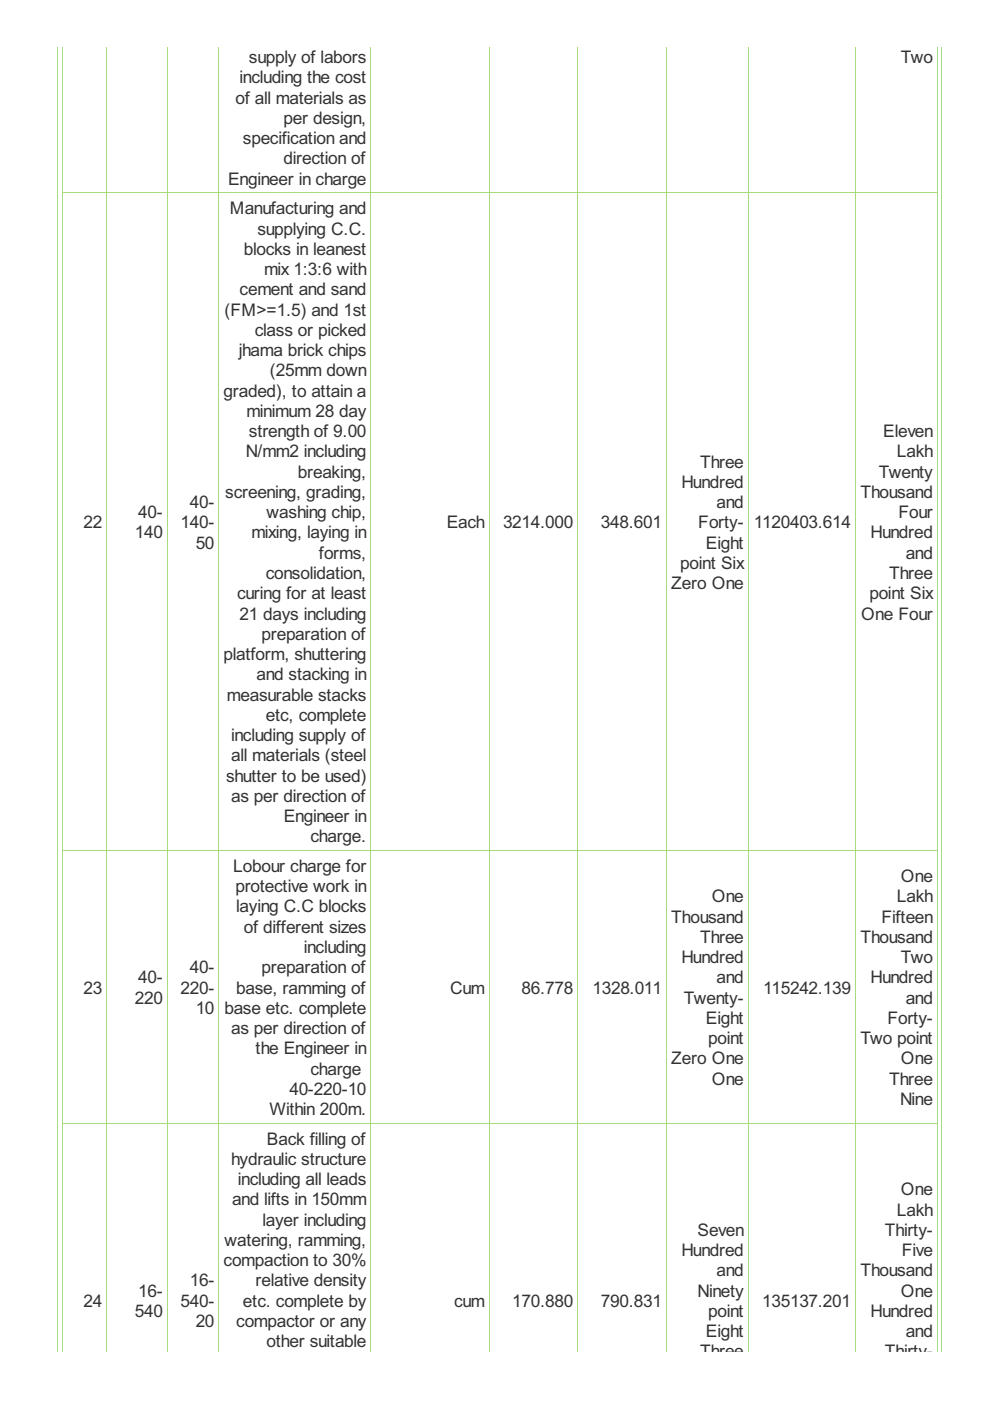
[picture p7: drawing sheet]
<svg xmlns="http://www.w3.org/2000/svg" width="210mm" height="297mm" viewBox="0 0 210 297" stroke-linecap="round" stroke-linejoin="round" font-family="sans-serif">
<defs><g id="words">
<g font-size="4.1" fill="#333">
<text x="50.8" y="17.7">including the cost</text>
<text x="52.8" y="13.4">supply of labors</text>
<text x="191" y="13.4">Two</text>
<text x="49.9" y="22">of all materials as</text>
<text x="60.1" y="26.3">per design,</text>
<text x="51.5" y="30.6">specification and</text>
<text x="60.1" y="34.9">direction of</text>
<text x="48.4" y="39.2">Engineer in charge</text>
<text x="48.7" y="45.4">Manufacturing and</text>
<text x="54.6" y="49.7">supplying C.C.</text>
<text x="51.7" y="54">blocks in leanest</text>
<text x="56" y="58.3">mix 1:3:6 with</text>
<text x="50.8" y="62.6">cement and sand</text>
<text x="47.6" y="66.9">(FM&gt;=1.5) and 1st</text>
<text x="54" y="71.2">class or picked</text>
<text x="50.6" y="75.5">jhama brick chips</text>
<text x="57.2" y="79.8">(25mm down</text>
<text x="47.4" y="84.1">graded), to attain a</text>
<text x="52.2" y="88.4">minimum 28 day</text>
<text x="52.8" y="92.7">strength of 9.00</text>
<text x="187.3" y="92.7">Eleven</text>
<text x="52.1" y="97">N/mm2 including</text>
<text x="63.2" y="101.3">breaking,</text>
<text x="148.4" y="99.1">Three</text>
<text x="186.4" y="101.3">Twenty</text>
<text x="190.1" y="97">Lakh</text>
<text x="40.2" y="107.7">40-</text>
<text x="47.8" y="105.6">screening, grading,</text>
<text x="144.5" y="103.4">Hundred</text>
<text x="151.9" y="107.7">and</text>
<text x="182.4" y="105.6">Thousand</text>
<text x="17.7" y="112">22</text>
<text x="29.3" y="109.9">40-</text>
<text x="38.3" y="112">140-</text>
<text x="56.5" y="109.9">washing chip,</text>
<text x="94.7" y="112">Each</text>
<text x="106.6" y="112">3214.000</text>
<text x="127.4" y="112">348.601</text>
<text x="148.1" y="112">Forty-</text>
<text x="159.8" y="112">1120403.614</text>
<text x="190.5" y="109.9">Four</text>
<text x="28.6" y="114.2">140</text>
<text x="41.5" y="116.3">50</text>
<text x="53.3" y="114.2">mixing, laying in</text>
<text x="67.6" y="118.5">forms,</text>
<text x="149.7" y="116.3">Eight</text>
<text x="184.6" y="114.2">Hundred</text>
<text x="192" y="118.5">and</text>
<text x="56.4" y="122.8">consolidation,</text>
<text x="142.3" y="124.9">Zero One</text>
<text x="144.2" y="120.6">point Six</text>
<text x="188.5" y="122.8">Three</text>
<text x="50.3" y="127.1">curing for at least</text>
<text x="50.8" y="131.4">21 days including</text>
<text x="182.6" y="131.4">One Four</text>
<text x="184.3" y="127.1">point Six</text>
<text x="55.5" y="135.6">preparation of</text>
<text x="47.4" y="139.9">platform, shuttering</text>
<text x="48.1" y="148.5">measurable stacks</text>
<text x="54.4" y="144.2">and stacking in</text>
<text x="56.4" y="152.8">etc, complete</text>
<text x="49" y="157.1">including supply of</text>
<text x="49" y="161.4">all materials (steel</text>
<text x="47.9" y="165.7">shutter to be used)</text>
<text x="49" y="170">as per direction of</text>
<text x="60.2" y="174.3">Engineer in</text>
<text x="65.8" y="178.6">charge.</text>
<text x="49.4" y="184.9">Lobour charge for</text>
<text x="49.9" y="189.2">protective work in</text>
<text x="150.9" y="191.3">One</text>
<text x="190.1" y="191.3">Lakh</text>
<text x="191" y="187">One</text>
<text x="50.1" y="193.5">laying C.C blocks</text>
<text x="51.7" y="197.8">of different sizes</text>
<text x="142.3" y="195.6">Thousand</text>
<text x="186.9" y="195.6">Fifteen</text>
<text x="64.4" y="202.1">including</text>
<text x="148.4" y="199.9">Three</text>
<text x="182.4" y="199.9">Thousand</text>
<text x="29.3" y="208.5">40-</text>
<text x="40.2" y="206.4">40-</text>
<text x="55.5" y="206.4">preparation of</text>
<text x="144.5" y="204.2">Hundred</text>
<text x="151.9" y="208.5">and</text>
<text x="184.6" y="208.5">Hundred</text>
<text x="191" y="204.2">Two</text>
<text x="17.7" y="210.6">23</text>
<text x="28.6" y="212.8">220</text>
<text x="38.3" y="210.6">220-</text>
<text x="41.5" y="214.9">10</text>
<text x="47.6" y="214.9">base etc. complete</text>
<text x="50.1" y="210.6">base, ramming of</text>
<text x="95.4" y="210.6">Cum</text>
<text x="110.6" y="210.6">86.778</text>
<text x="125.6" y="210.6">1328.011</text>
<text x="145" y="212.8">Twenty-</text>
<text x="161.8" y="210.6">115242.139</text>
<text x="192" y="212.8">and</text>
<text x="49" y="219.2">as per direction of</text>
<text x="149.7" y="217.1">Eight</text>
<text x="150.1" y="221.4">point</text>
<text x="182.4" y="221.4">Two point</text>
<text x="188.2" y="217.1">Forty-</text>
<text x="54.2" y="223.5">the Engineer in</text>
<text x="65.8" y="227.8">charge</text>
<text x="142.3" y="225.7">Zero One</text>
<text x="191" y="225.7">One</text>
<text x="61.4" y="232.1">40-220-10</text>
<text x="150.9" y="230">One</text>
<text x="188.5" y="230">Three</text>
<text x="57.1" y="236.4">Within 200m.</text>
<text x="190.8" y="234.3">Nine</text>
<text x="56.6" y="242.7">Back filling of</text>
<text x="49" y="247">hydraulic structure</text>
<text x="50.4" y="251.3">including all leads</text>
<text x="49.2" y="255.6">and lifts in 150mm</text>
<text x="190.1" y="257.7">Lakh</text>
<text x="191" y="253.4">One</text>
<text x="55.6" y="259.9">layer including</text>
<text x="147.9" y="262">Seven</text>
<text x="187.6" y="262">Thirty-</text>
<text x="47.4" y="268.5">compaction to 30%</text>
<text x="47.6" y="264.2">watering, ramming,</text>
<text x="144.5" y="266.3">Hundred</text>
<text x="191.2" y="266.3">Five</text>
<text x="29.3" y="274.9">16-</text>
<text x="40.2" y="272.8">16-</text>
<text x="54.2" y="272.8">relative density</text>
<text x="147.9" y="274.9">Ninety</text>
<text x="151.9" y="270.6">and</text>
<text x="182.4" y="270.6">Thousand</text>
<text x="191" y="274.9">One</text>
<text x="17.7" y="277.1">24</text>
<text x="28.6" y="279.2">540</text>
<text x="38.3" y="277.1">540-</text>
<text x="41.5" y="281.4">20</text>
<text x="50.1" y="281.4">compactor or any</text>
<text x="51.5" y="277.1">etc. complete by</text>
<text x="96.3" y="277.1">cum</text>
<text x="108.6" y="277.1">170.880</text>
<text x="127.4" y="277.1">790.831</text>
<text x="150.1" y="279.2">point</text>
<text x="161.6" y="277.1">135137.201</text>
<text x="184.6" y="279.2">Hundred</text>
<text x="56.5" y="285.6">other suitable</text>
<text x="148.4" y="287.8">Three</text>
<text x="149.7" y="283.5">Eight</text>
<text x="187.6" y="287.8">Thirty-</text>
<text x="192" y="283.5">and</text>
</g>
</g></defs>
<g fill="none" stroke="#a8da7f" stroke-width=".21">
<path d="M12.2 9.9v276.7M13.3 9.9v276.7M22.6 9.9v276.7M35.5 9.9v276.7M46.4 9.9v276.7M78.6 9.9v276.7M103.7 9.9v276.7M122.5 9.9v276.7M141.3 9.9v276.7M158.6 9.9v276.7M181.4 9.9v276.7M198.7 9.9v276.7"/>
<path d="M199.6 9.9v276.7M13.2 40.9h185.6M13.2 180.3h185.6M13.2 238.1h185.6"/>
</g>
<use href="#words"/>
</svg>
